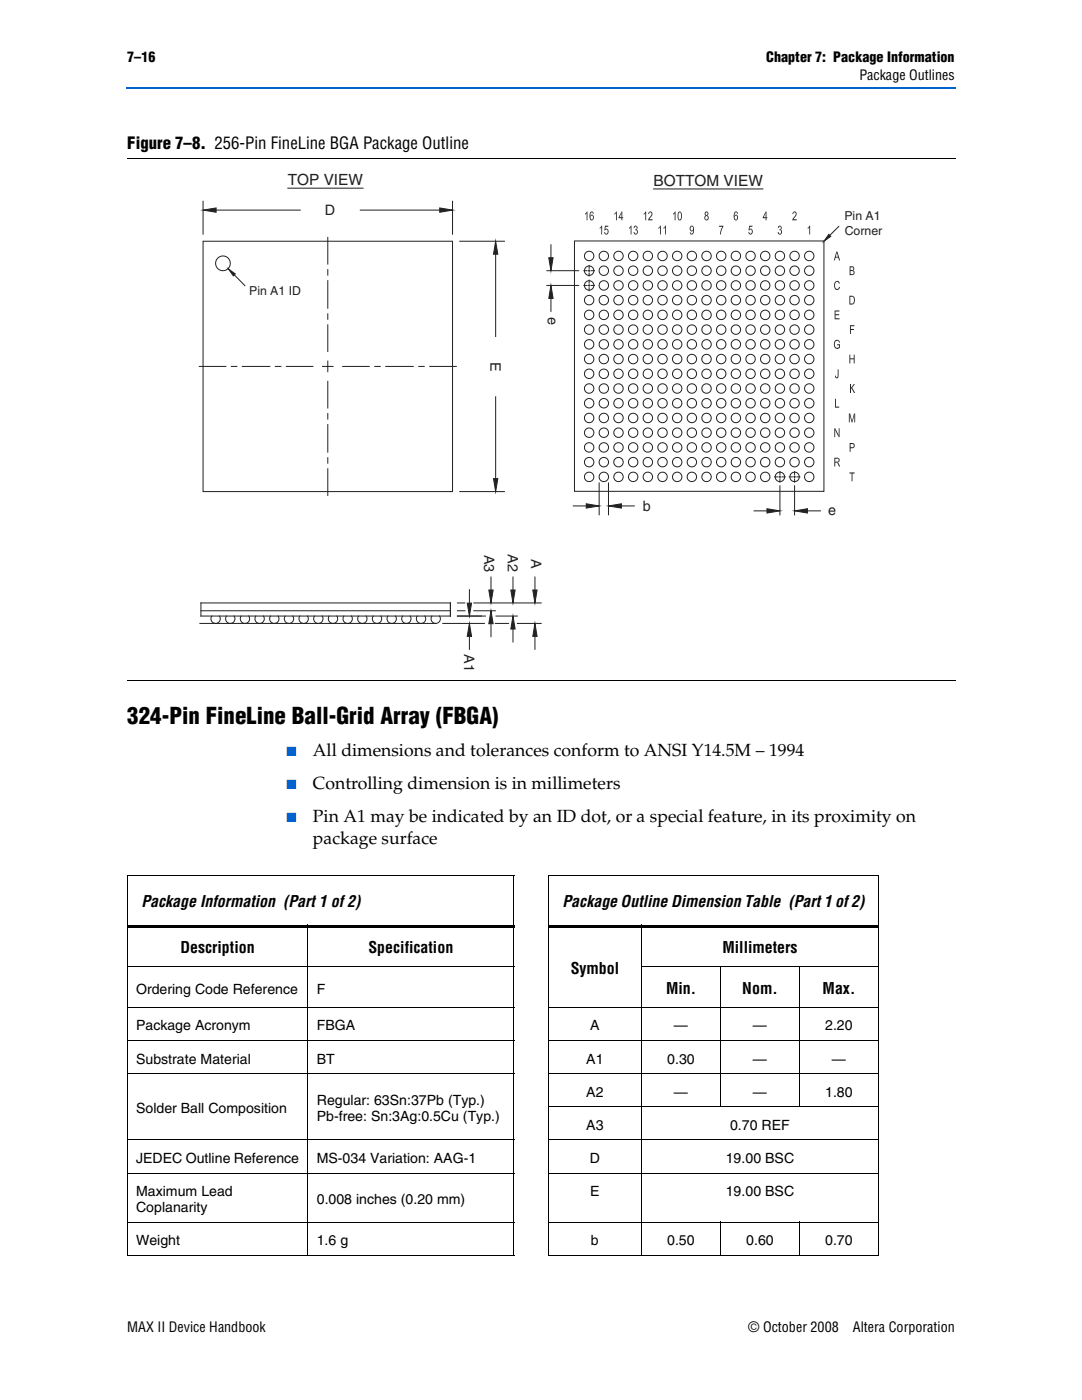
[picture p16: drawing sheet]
<svg xmlns="http://www.w3.org/2000/svg" width="216mm" height="279mm" viewBox="0 0 216 279" stroke-linecap="round" stroke-linejoin="round" font-family="sans-serif">
<defs><g id="words">
<text font-size="4.6" x="25.4" y="144.6">324-Pin FineLine Ball-Grid Array (FBGA)</text>
<g font-size="3.5">
<text x="62.4" y="150.9">All dimensions and tolerances conform to ANSI Y14.5M – 1994</text>
<text x="62.4" y="157.4">Controlling dimension is in millimeters</text>
<text x="62.4" y="164">Pin A1 may be indicated by an ID dot, or a special feature, in its proximity on</text>
<text x="62.4" y="168.4">package surface</text>
</g>
<text font-size="3.3" x="25.4" y="29.7">Figure 7–8. 256-Pin FineLine BGA Package Outline</text>
<g font-size="3.2">
<text x="28.2" y="181">Package Information (Part 1 of 2)</text>
<text x="112.2" y="181">Package Outline Dimension Table (Part 1 of 2)</text>
<text x="36" y="190.3">Description</text>
<text x="73.5" y="190.3">Specification</text>
<text x="144.2" y="190.3">Millimeters</text>
<text x="113.9" y="194.3">Symbol</text>
<text x="132.9" y="198.4">Min.</text>
<text x="148.1" y="198.4">Nom.</text>
<text x="164.1" y="198.4">Max.</text>
</g>
<g font-size="3.1" fill="#231f20">
<text x="57.4" y="36.9">TOP VIEW</text>
<text x="130.4" y="37.1">BOTTOM VIEW</text>
</g>
<g font-size="2.9" fill="#231f20">
<text x="64.8" y="43">D</text>
<text x="109.3" y="63.3" transform="rotate(90 109.3 63.3)">e</text>
<text x="97.9" y="72.2" transform="rotate(90 97.9 72.2)">E</text>
<text x="128.2" y="102">b</text>
<text x="165.3" y="102.7">e</text>
<text x="96.6" y="110.7" transform="rotate(90 96.6 110.7)">A3</text>
<text x="101.3" y="110.6" transform="rotate(90 101.3 110.6)">A2</text>
<text x="106" y="111.6" transform="rotate(90 106 111.6)">A</text>
<text x="92.6" y="130.6" transform="rotate(90 92.6 130.6)">A1</text>
</g>
<g font-size="2.8">
<text x="25.4" y="12.5">7–16</text>
<text x="152.9" y="12.5">Chapter 7: Package Information</text>
<text x="171.5" y="16">Package Outlines</text>
<text x="27.2" y="198.3">Ordering Code Reference</text>
<text x="63.2" y="198.3">F</text>
<text x="27.2" y="205.7">Package Acronym</text>
<text x="63.2" y="205.7">FBGA</text>
<text x="117.8" y="205.7">A</text>
<text x="134.5" y="205.7">—</text>
<text x="150.2" y="205.7">—</text>
<text x="164.7" y="205.7">2.20</text>
<text x="27.2" y="212.3">Substrate Material</text>
<text x="63.2" y="212.3">BT</text>
<text x="117" y="212.3">A1</text>
<text x="133.1" y="212.3">0.30</text>
<text x="150.2" y="212.3">—</text>
<text x="166" y="212.3">—</text>
<text x="63.2" y="220.6">Regular: 63Sn:37Pb (Typ.)</text>
<text x="117" y="218.9">A2</text>
<text x="134.5" y="218.9">—</text>
<text x="150.2" y="218.9">—</text>
<text x="164.7" y="218.9">1.80</text>
<text x="27.2" y="222.2">Solder Ball Composition</text>
<text x="63.2" y="223.8">Pb-free: Sn:3Ag:0.5Cu (Typ.)</text>
<text x="117" y="225.5">A3</text>
<text x="145.7" y="225.5">0.70 REF</text>
<text x="27.2" y="232.1">JEDEC Outline Reference</text>
<text x="63.2" y="232.1">MS-034 Variation: AAG-1</text>
<text x="117.7" y="232.1">D</text>
<text x="144.8" y="232.1">19.00 BSC</text>
<text x="27.2" y="238.7">Maximum Lead</text>
<text x="117.8" y="238.7">E</text>
<text x="144.8" y="238.7">19.00 BSC</text>
<text x="27.2" y="241.9">Coplanarity</text>
<text x="63.2" y="240.3">0.008 inches (0.20 mm)</text>
<text x="27.2" y="248.5">Weight</text>
<text x="63.2" y="248.5">1.6 g</text>
<text x="117.9" y="248.5">b</text>
<text x="133.1" y="248.5">0.50</text>
<text x="148.9" y="248.5">0.60</text>
<text x="164.7" y="248.5">0.70</text>
<text x="25.4" y="265.8">MAX II Device Handbook</text>
<text x="149.3" y="265.8">© October 2008</text>
<text x="170.2" y="265.8">Altera Corporation</text>
</g>
<g font-size="2.6" fill="#0062d0">
<text x="57.1" y="150.9">■</text>
<text x="57.1" y="157.4">■</text>
<text x="57.1" y="164">■</text>
</g>
<g font-size="2.5" fill="#231f20">
<text x="168.5" y="43.9">Pin A1</text>
<text x="168.6" y="46.8">Corner</text>
<text x="49.7" y="59">Pin A1 ID</text>
</g>
</g></defs>
<path d="M25.2 17.5h.2v.3h-.2z" fill="#0062d0"/>
<path d="M25.4 17.6h165.3" fill="none" stroke="#0062d0" stroke-width=".36"/>
<path d="M25.4 31.6h165.3M25.4 135.9h165.3" fill="none" stroke="#000" stroke-width=".2"/>
<g fill="none" stroke="#231f20" stroke-width=".2">
<path d="M91.7 48.1h9M98.9 50.7v16.5M98.9 79.2v16.3M89.9 98.1h.1M91.7 98.1h9M155.6 96.9v5.9M158.5 96.9v5.9"/>
<circle cx="44.5" cy="52.6" r="1.47"/>
<circle cx="117.6" cy="54" r=".94"/>
<circle cx="117.6" cy="59.9" r=".94"/>
<circle cx="117.6" cy="51.1" r=".94"/>
<circle cx="117.6" cy="57" r=".94"/>
<circle cx="120.5" cy="59.9" r=".94"/>
<circle cx="120.5" cy="54" r=".94"/>
<circle cx="120.5" cy="51.1" r=".94"/>
<circle cx="120.5" cy="57" r=".94"/>
<circle cx="123.4" cy="59.9" r=".94"/>
<circle cx="123.4" cy="51.1" r=".94"/>
<circle cx="123.4" cy="54" r=".94"/>
<circle cx="123.4" cy="57" r=".94"/>
<circle cx="126.3" cy="59.9" r=".94"/>
<circle cx="126.3" cy="54" r=".94"/>
<circle cx="126.3" cy="51.1" r=".94"/>
<circle cx="126.3" cy="57" r=".94"/>
<circle cx="129.3" cy="51.1" r=".94"/>
<circle cx="129.3" cy="59.9" r=".94"/>
<circle cx="129.3" cy="54" r=".94"/>
<circle cx="129.3" cy="57" r=".94"/>
<circle cx="132.2" cy="59.9" r=".94"/>
<circle cx="132.2" cy="54" r=".94"/>
<circle cx="132.2" cy="57" r=".94"/>
<circle cx="132.2" cy="51.1" r=".94"/>
<circle cx="135.1" cy="59.9" r=".94"/>
<circle cx="135.1" cy="54" r=".94"/>
<circle cx="135.1" cy="57" r=".94"/>
<circle cx="135.1" cy="51.1" r=".94"/>
<circle cx="138.1" cy="54" r=".94"/>
<circle cx="138.1" cy="59.9" r=".94"/>
<circle cx="138.1" cy="57" r=".94"/>
<circle cx="138.1" cy="51.1" r=".94"/>
<circle cx="141" cy="59.9" r=".94"/>
<circle cx="141" cy="54" r=".94"/>
<circle cx="141" cy="57" r=".94"/>
<circle cx="141" cy="51.1" r=".94"/>
<circle cx="143.9" cy="54" r=".94"/>
<circle cx="143.9" cy="59.9" r=".94"/>
<circle cx="143.9" cy="51.1" r=".94"/>
<circle cx="143.9" cy="57" r=".94"/>
<circle cx="146.8" cy="54" r=".94"/>
<circle cx="146.8" cy="59.9" r=".94"/>
<circle cx="146.8" cy="57" r=".94"/>
<circle cx="146.8" cy="51.1" r=".94"/>
<circle cx="149.8" cy="54" r=".94"/>
<circle cx="149.8" cy="59.9" r=".94"/>
<circle cx="149.8" cy="57" r=".94"/>
<circle cx="149.8" cy="51.1" r=".94"/>
<circle cx="152.7" cy="54" r=".94"/>
<circle cx="152.7" cy="59.9" r=".94"/>
<circle cx="152.7" cy="51.1" r=".94"/>
<circle cx="152.7" cy="57" r=".94"/>
<circle cx="155.6" cy="59.9" r=".94"/>
<circle cx="155.6" cy="51.1" r=".94"/>
<circle cx="155.6" cy="54" r=".94"/>
<circle cx="155.6" cy="57" r=".94"/>
<circle cx="158.5" cy="54" r=".94"/>
<circle cx="158.5" cy="59.9" r=".94"/>
<circle cx="158.5" cy="57" r=".94"/>
<circle cx="158.5" cy="51.1" r=".94"/>
<circle cx="161.5" cy="59.9" r=".94"/>
<circle cx="161.5" cy="54" r=".94"/>
<circle cx="161.5" cy="57" r=".94"/>
<circle cx="117.6" cy="77.5" r=".94"/>
<circle cx="117.6" cy="62.8" r=".94"/>
<circle cx="117.6" cy="68.7" r=".94"/>
<circle cx="117.6" cy="74.6" r=".94"/>
<circle cx="117.6" cy="71.7" r=".94"/>
<circle cx="117.6" cy="65.8" r=".94"/>
<circle cx="120.5" cy="68.7" r=".94"/>
<circle cx="120.5" cy="77.5" r=".94"/>
<circle cx="120.5" cy="62.8" r=".94"/>
<circle cx="120.5" cy="71.7" r=".94"/>
<circle cx="120.5" cy="74.6" r=".94"/>
<circle cx="120.5" cy="65.8" r=".94"/>
<circle cx="123.4" cy="68.7" r=".94"/>
<circle cx="123.4" cy="71.7" r=".94"/>
<circle cx="123.4" cy="62.8" r=".94"/>
<circle cx="123.4" cy="74.6" r=".94"/>
<circle cx="123.4" cy="65.8" r=".94"/>
<circle cx="123.4" cy="77.5" r=".94"/>
<circle cx="126.3" cy="71.7" r=".94"/>
<circle cx="126.3" cy="74.6" r=".94"/>
<circle cx="126.3" cy="62.8" r=".94"/>
<circle cx="126.3" cy="65.8" r=".94"/>
<circle cx="126.3" cy="68.7" r=".94"/>
<circle cx="126.3" cy="77.5" r=".94"/>
<circle cx="129.3" cy="68.7" r=".94"/>
<circle cx="129.3" cy="62.8" r=".94"/>
<circle cx="129.3" cy="77.5" r=".94"/>
<circle cx="129.3" cy="71.7" r=".94"/>
<circle cx="129.3" cy="74.6" r=".94"/>
<circle cx="129.3" cy="65.8" r=".94"/>
<circle cx="132.2" cy="68.7" r=".94"/>
<circle cx="132.2" cy="62.8" r=".94"/>
<circle cx="132.2" cy="77.5" r=".94"/>
<circle cx="132.2" cy="71.7" r=".94"/>
<circle cx="132.2" cy="74.6" r=".94"/>
<circle cx="132.2" cy="65.8" r=".94"/>
<circle cx="135.1" cy="71.7" r=".94"/>
<circle cx="135.1" cy="68.7" r=".94"/>
<circle cx="135.1" cy="77.5" r=".94"/>
<circle cx="135.1" cy="62.8" r=".94"/>
<circle cx="135.1" cy="65.8" r=".94"/>
<circle cx="135.1" cy="74.6" r=".94"/>
<circle cx="138.1" cy="68.7" r=".94"/>
<circle cx="138.1" cy="71.7" r=".94"/>
<circle cx="138.1" cy="77.5" r=".94"/>
<circle cx="138.1" cy="74.6" r=".94"/>
<circle cx="138.1" cy="62.8" r=".94"/>
<circle cx="138.1" cy="65.8" r=".94"/>
<circle cx="141" cy="68.7" r=".94"/>
<circle cx="141" cy="77.5" r=".94"/>
<circle cx="141" cy="62.8" r=".94"/>
<circle cx="141" cy="65.8" r=".94"/>
<circle cx="141" cy="74.6" r=".94"/>
<circle cx="141" cy="71.7" r=".94"/>
<circle cx="143.9" cy="62.8" r=".94"/>
<circle cx="143.9" cy="71.7" r=".94"/>
<circle cx="143.9" cy="74.6" r=".94"/>
<circle cx="143.9" cy="68.7" r=".94"/>
<circle cx="143.9" cy="77.5" r=".94"/>
<circle cx="143.9" cy="65.8" r=".94"/>
<circle cx="146.8" cy="62.8" r=".94"/>
<circle cx="146.8" cy="68.7" r=".94"/>
<circle cx="146.8" cy="77.5" r=".94"/>
<circle cx="146.8" cy="71.7" r=".94"/>
<circle cx="146.8" cy="65.8" r=".94"/>
<circle cx="146.8" cy="74.6" r=".94"/>
<circle cx="149.8" cy="62.8" r=".94"/>
<circle cx="149.8" cy="68.7" r=".94"/>
<circle cx="149.8" cy="71.7" r=".94"/>
<circle cx="149.8" cy="77.5" r=".94"/>
<circle cx="149.8" cy="74.6" r=".94"/>
<circle cx="149.8" cy="65.8" r=".94"/>
<circle cx="152.7" cy="68.7" r=".94"/>
<circle cx="152.7" cy="62.8" r=".94"/>
<circle cx="152.7" cy="71.7" r=".94"/>
<circle cx="152.7" cy="74.6" r=".94"/>
<circle cx="152.7" cy="65.8" r=".94"/>
<circle cx="152.7" cy="77.5" r=".94"/>
<circle cx="155.6" cy="68.7" r=".94"/>
<circle cx="155.6" cy="77.5" r=".94"/>
<circle cx="155.6" cy="71.7" r=".94"/>
<circle cx="155.6" cy="62.8" r=".94"/>
<circle cx="155.6" cy="65.8" r=".94"/>
<circle cx="155.6" cy="74.6" r=".94"/>
<circle cx="158.5" cy="68.7" r=".94"/>
<circle cx="158.5" cy="62.8" r=".94"/>
<circle cx="158.5" cy="77.5" r=".94"/>
<circle cx="158.5" cy="65.8" r=".94"/>
<circle cx="158.5" cy="71.7" r=".94"/>
<circle cx="158.5" cy="74.6" r=".94"/>
<circle cx="161.5" cy="68.7" r=".94"/>
<circle cx="161.5" cy="62.8" r=".94"/>
<circle cx="161.5" cy="71.7" r=".94"/>
<circle cx="161.5" cy="77.5" r=".94"/>
<circle cx="161.5" cy="65.8" r=".94"/>
<circle cx="161.5" cy="74.6" r=".94"/>
<circle cx="117.6" cy="95.2" r=".94"/>
<circle cx="117.6" cy="86.4" r=".94"/>
<circle cx="117.6" cy="80.5" r=".94"/>
<circle cx="117.6" cy="89.3" r=".94"/>
<circle cx="117.6" cy="83.4" r=".94"/>
<circle cx="117.6" cy="92.2" r=".94"/>
<circle cx="120.5" cy="86.4" r=".94"/>
<circle cx="120.5" cy="95.2" r=".94"/>
<circle cx="120.5" cy="80.5" r=".94"/>
<circle cx="120.5" cy="89.3" r=".94"/>
<circle cx="120.5" cy="83.4" r=".94"/>
<circle cx="120.5" cy="92.2" r=".94"/>
<circle cx="123.4" cy="86.4" r=".94"/>
<circle cx="123.4" cy="89.3" r=".94"/>
<circle cx="123.4" cy="95.2" r=".94"/>
<circle cx="123.4" cy="80.5" r=".94"/>
<circle cx="123.4" cy="83.4" r=".94"/>
<circle cx="123.4" cy="92.2" r=".94"/>
<circle cx="126.3" cy="86.4" r=".94"/>
<circle cx="126.3" cy="95.2" r=".94"/>
<circle cx="126.3" cy="80.5" r=".94"/>
<circle cx="126.3" cy="89.3" r=".94"/>
<circle cx="126.3" cy="83.4" r=".94"/>
<circle cx="126.3" cy="92.2" r=".94"/>
<circle cx="129.3" cy="86.4" r=".94"/>
<circle cx="129.3" cy="95.2" r=".94"/>
<circle cx="129.3" cy="80.5" r=".94"/>
<circle cx="129.3" cy="83.4" r=".94"/>
<circle cx="129.3" cy="92.2" r=".94"/>
<circle cx="129.3" cy="89.3" r=".94"/>
<circle cx="132.2" cy="80.5" r=".94"/>
<circle cx="132.2" cy="86.4" r=".94"/>
<circle cx="132.2" cy="95.2" r=".94"/>
<circle cx="132.2" cy="83.4" r=".94"/>
<circle cx="132.2" cy="89.3" r=".94"/>
<circle cx="132.2" cy="92.2" r=".94"/>
<circle cx="135.1" cy="89.3" r=".94"/>
<circle cx="135.1" cy="83.4" r=".94"/>
<circle cx="135.1" cy="95.2" r=".94"/>
<circle cx="135.1" cy="86.4" r=".94"/>
<circle cx="135.1" cy="80.5" r=".94"/>
<circle cx="135.1" cy="92.2" r=".94"/>
<circle cx="138.1" cy="95.2" r=".94"/>
<circle cx="138.1" cy="83.4" r=".94"/>
<circle cx="138.1" cy="89.3" r=".94"/>
<circle cx="138.1" cy="86.4" r=".94"/>
<circle cx="138.1" cy="80.5" r=".94"/>
<circle cx="138.1" cy="92.2" r=".94"/>
<circle cx="141" cy="95.2" r=".94"/>
<circle cx="141" cy="89.3" r=".94"/>
<circle cx="141" cy="80.5" r=".94"/>
<circle cx="141" cy="86.4" r=".94"/>
<circle cx="141" cy="83.4" r=".94"/>
<circle cx="141" cy="92.2" r=".94"/>
<circle cx="143.9" cy="86.4" r=".94"/>
<circle cx="143.9" cy="95.2" r=".94"/>
<circle cx="143.9" cy="83.4" r=".94"/>
<circle cx="143.9" cy="89.3" r=".94"/>
<circle cx="143.9" cy="92.2" r=".94"/>
<circle cx="143.9" cy="80.5" r=".94"/>
<circle cx="146.8" cy="86.4" r=".94"/>
<circle cx="146.8" cy="95.2" r=".94"/>
<circle cx="146.8" cy="89.3" r=".94"/>
<circle cx="146.8" cy="80.5" r=".94"/>
<circle cx="146.8" cy="83.4" r=".94"/>
<circle cx="146.8" cy="92.2" r=".94"/>
<circle cx="149.8" cy="86.4" r=".94"/>
<circle cx="149.8" cy="95.2" r=".94"/>
<circle cx="149.8" cy="80.5" r=".94"/>
<circle cx="149.8" cy="89.3" r=".94"/>
<circle cx="149.8" cy="83.4" r=".94"/>
<circle cx="149.8" cy="92.2" r=".94"/>
<circle cx="152.7" cy="95.2" r=".94"/>
<circle cx="152.7" cy="86.4" r=".94"/>
<circle cx="152.7" cy="89.3" r=".94"/>
<circle cx="152.7" cy="80.5" r=".94"/>
<circle cx="152.7" cy="83.4" r=".94"/>
<circle cx="152.7" cy="92.2" r=".94"/>
<circle cx="155.6" cy="86.4" r=".94"/>
<circle cx="155.6" cy="89.3" r=".94"/>
<circle cx="155.6" cy="95.2" r=".94"/>
<circle cx="155.6" cy="80.5" r=".94"/>
<circle cx="155.6" cy="83.4" r=".94"/>
<circle cx="155.6" cy="92.2" r=".94"/>
<circle cx="158.5" cy="86.4" r=".94"/>
<circle cx="158.5" cy="95.2" r=".94"/>
<circle cx="158.5" cy="80.5" r=".94"/>
<circle cx="158.5" cy="89.3" r=".94"/>
<circle cx="158.5" cy="83.4" r=".94"/>
<circle cx="158.5" cy="92.2" r=".94"/>
<circle cx="161.5" cy="86.4" r=".94"/>
<circle cx="161.5" cy="80.5" r=".94"/>
<circle cx="161.5" cy="95.2" r=".94"/>
<circle cx="161.5" cy="89.3" r=".94"/>
<circle cx="161.5" cy="83.4" r=".94"/>
<circle cx="161.5" cy="92.2" r=".94"/>
</g>
<path d="M98.9 48.1l.4 2.6h-.8z" fill="#231f20"/>
<path d="M98.9 48.1l.4 2.6h-.8z" fill="none" stroke="#231f20" stroke-width=".2"/>
<path d="M98.5 95.5h.8l-.4 2.6z" fill="#231f20"/>
<path d="M43.1 41.9h16.8M71.9 41.9h15.8M98.5 95.5h.8l-.4 2.6z" fill="none" stroke="#231f20" stroke-width=".2"/>
<path d="M87.7 41.5l2.6 .4-2.6 .5z" fill="#231f20"/>
<path d="M87.7 41.5l2.6 .4-2.6 .5z" fill="none" stroke="#231f20" stroke-width=".2"/>
<path d="M40.5 41.9l2.6-.4v.9z" fill="#231f20"/>
<path d="M40.5 41.9l2.6-.4v.9z" fill="none" stroke="#231f20" stroke-width=".2"/>
<path d="M45.6 53.7l1.4 1-.4 .4z" fill="#231f20"/>
<path d="M45.5 53.6l3.4 3.4M45.6 53.7l1.4 1-.4 .4zM119.6 96.4v6.3M121.4 96.4v6.3M114.4 101h2.6" fill="none" stroke="#231f20" stroke-width=".2"/>
<path d="M121.4 101l2.6-.5v.9z" fill="#231f20"/>
<path d="M121.4 101l2.6-.5v.9z" fill="none" stroke="#231f20" stroke-width=".2"/>
<path d="M117 100.5l2.6 .5-2.6 .4z" fill="#231f20"/>
<path d="M117 100.5l2.6 .5-2.6 .4zM124 101h2.6" fill="none" stroke="#231f20" stroke-width=".2"/>
<path d="M153 101.5l2.6 .5-2.6 .4z" fill="#231f20"/>
<path d="M150.5 102h2.5M153 101.5l2.6 .5-2.6 .4z" fill="none" stroke="#231f20" stroke-width=".2"/>
<path d="M158.5 102l2.6-.5v.9z" fill="#231f20"/>
<path d="M109.1 57h6.4M109.1 54h6.4M158.5 102l2.6-.5v.9zM161.1 102h2.6" fill="none" stroke="#231f20" stroke-width=".2"/>
<path d="M109.5 51.4h.9l-.5 2.6z" fill="#231f20"/>
<path d="M109.5 51.4h.9l-.5 2.6zM109.9 48.9v2.5" fill="none" stroke="#231f20" stroke-width=".2"/>
<path d="M109.9 57l.5 2.5h-.9z" fill="#231f20"/>
<path d="M109.9 59.5v2.6M109.9 57l.5 2.5h-.9z" fill="none" stroke="#231f20" stroke-width=".2"/>
<g fill="#231f20">
<path d="M161.2 45.5l.3-.1-.3 .3z" fill-rule="evenodd"/>
<path d="M161.5 45h.1v1.8h-.1v-1.4h-.2z" fill-rule="evenodd"/>
<path d="M158.2 42.4h.3l-.2 .3h-.2z" fill-rule="evenodd"/>
<path d="M158.2 42.3a.51 .51 0 0 1 .8 .2 .51 .51 0 0 1-.3 .7l-.4 .6h.7v.2h-.9l.3-.7a.53 .53 0 0 0 .4-.4 .53 .53 0 0 0-.3-.5z" fill-rule="evenodd"/>
<path d="M155.2 46.3h.1l.3 .3 .3 .1a.42 .42 0 0 1-.5 .1 .42 .42 0 0 1-.2-.5z" fill-rule="evenodd"/>
<path d="M155.6 45.9h.3l.1 .4-.1 .4-.3-.1a.37 .37 0 0 0 .3-.3 .37 .37 0 0 0-.3-.4z" fill-rule="evenodd"/>
<path d="M155.5 45.8l.4 .1-.4 .1z" fill-rule="evenodd"/>
<path d="M155.6 45.2l.3 .1-.1 .5h-.2l.2-.3z" fill-rule="evenodd"/>
<path d="M155.3 45.1l.3-.1 .3 .2h-.4l-.1 .3h-.2z" fill-rule="evenodd"/>
<path d="M152.8 42.2h.1l-.5 1.2h.7v.1h-.2v.5h-.1v-.5h-.6z" fill-rule="evenodd"/>
<path d="M152.9 42.2v1.2h-.5h.4v-.8z" fill-rule="evenodd"/>
<path d="M149.3 46.3h.2l.3 .3-.3 .1z" fill-rule="evenodd"/>
<path d="M149.8 45.8h.3a.55 .55 0 0 1 .1 .7 .55 .55 0 0 1-.7 .2l.3-.1a.45 .45 0 0 0 .2-.4 .45 .45 0 0 0-.2-.4z" fill-rule="evenodd"/>
<path d="M149.5 45.7l.3-.1 .2 .1z" fill-rule="evenodd"/>
<path d="M149.5 45.1h.6v.2h-.5l-.1 .4 .6 .1-.7 .2z" fill-rule="evenodd"/>
<path d="M146.8 43h.4l.1 .4-.2 .5-.2-.1a.45 .45 0 0 0 .2-.4 .45 .45 0 0 0-.3-.4z" fill-rule="evenodd"/>
<path d="M146.6 42.9l.3-.1 .3 .2-.6 .1z" fill-rule="evenodd"/>
<path d="M146.9 42.4l.2-.1 .1 .3-.1 .1z" fill-rule="evenodd"/>
<path d="M146.6 42.3h.5a.52 .52 0 0 0-.5 .3 .52 .52 0 0 0 .1 .5 .45 .45 0 0 0 .2 .7l.2 .1a.46 .46 0 0 1-.6 0 .46 .46 0 0 1-.1-.6v-.6z" fill-rule="evenodd"/>
<path d="M143.5 45.1h.8l-.5 1.7h-.1v-.4l.4-1.1h-.6z" fill-rule="evenodd"/>
<path d="M141 43.1h.3a.49 .49 0 0 1 .1 .7 .49 .49 0 0 1-.7 0h.3a.37 .37 0 0 0 .2-.3 .37 .37 0 0 0-.2-.4z" fill-rule="evenodd"/>
<path d="M141 42.4l.3-.1v.2l-.1 .5-.2-.1 .2-.2z" fill-rule="evenodd"/>
<path d="M140.7 42.3l.2-.1 .4 .1-.5 .1v.2v.3l.5 .2h-.3a.37 .37 0 0 0-.3 .4 .37 .37 0 0 0 .3 .3h-.3l-.2-.3 .3-.5-.2-.3z" fill-rule="evenodd"/>
<path d="M137.6 46.4h.2l.2 .2-.2 .1z" fill-rule="evenodd"/>
<path d="M137.7 46h.6l-.2 .2z" fill-rule="evenodd"/>
<path d="M137.7 45.2h.4a.43 .43 0 0 0-.3 .4 .43 .43 0 0 0 .2 .4h-.3v-.1z" fill-rule="evenodd"/>
<path d="M137.7 45.2a.46 .46 0 0 1 .6-.1 .46 .46 0 0 1 .2 .6 .72 .72 0 0 1-.6 1.1l-.1-.1 .2-.1a.54 .54 0 0 0 .2-.7v-.6z" fill-rule="evenodd"/>
<path d="M134.3 42.6h.3l-.3 .3z" fill-rule="evenodd"/>
<path d="M134.7 42.2h.1v1.8h-.2v-1.4l-.2-.1z" fill-rule="evenodd"/>
<path d="M135.6 42.4h.3l.2 .6a.57 .57 0 0 1-.1 .7 .57 .57 0 0 1-.6 .2 .71 .71 0 0 0 .5-1z" fill-rule="evenodd"/>
<path d="M135.4 42.3l.2-.1 .3 .2a.64 .64 0 0 0-.5 .9l.2 .5-.2 .1-.2-.4v-.8z" fill-rule="evenodd"/>
<path d="M131.4 45.5l.3-.1-.3 .3z" fill-rule="evenodd"/>
<path d="M131.8 45h.1v1.8h-.2v-1.4h-.2z" fill-rule="evenodd"/>
<path d="M132.4 45.5l.3-.1-.3 .3z" fill-rule="evenodd"/>
<path d="M132.8 45h.1v1.8h-.2v-1.4h-.2z" fill-rule="evenodd"/>
<path d="M128.4 42.6h.4l-.4 .3z" fill-rule="evenodd"/>
<path d="M128.8 42.2h.1v1.8h-.1v-1.4l-.2-.1z" fill-rule="evenodd"/>
<path d="M129.5 42.4h.3l-.3 .3h-.1z" fill-rule="evenodd"/>
<path d="M129.5 42.3a.51 .51 0 0 1 .7 .2 .51 .51 0 0 1-.2 .7l-.4 .6h.6v.2h-.9l.4-.7a.53 .53 0 0 0 .3-.4 .53 .53 0 0 0-.2-.5z" fill-rule="evenodd"/>
<path d="M125.5 45.5l.3-.1-.3 .3z" fill-rule="evenodd"/>
<path d="M125.9 45h.1v1.8h-.2v-1.4h-.2z" fill-rule="evenodd"/>
<path d="M126.4 46.3h.2l.2 .3 .4 .1a.42 .42 0 0 1-.5 .1 .42 .42 0 0 1-.3-.5z" fill-rule="evenodd"/>
<path d="M126.9 45.9h.3l.1 .4-.1 .4-.4-.1a.37 .37 0 0 0 .3-.3 .37 .37 0 0 0-.2-.4z" fill-rule="evenodd"/>
<path d="M126.8 45.8l.4 .1-.5 .1z" fill-rule="evenodd"/>
<path d="M126.8 45.2l.4 .1-.1 .5h-.3l.2-.2z" fill-rule="evenodd"/>
<path d="M126.6 45.1l.2-.1 .3 .2h-.4l-.1 .3h-.2z" fill-rule="evenodd"/>
<path d="M122.6 42.6h.3l-.3 .3z" fill-rule="evenodd"/>
<path d="M123 42.2h.1v1.8h-.2v-1.4l-.2-.1z" fill-rule="evenodd"/>
<path d="M124 42.2h.2l-.6 1.2h.7v.1h-.1v.5h-.2v-.5h-.6z" fill-rule="evenodd"/>
<path d="M124.2 42.2v1.2h-.6h.4v-.8z" fill-rule="evenodd"/>
<path d="M119.7 45.5l.3-.1-.3 .3z" fill-rule="evenodd"/>
<path d="M120 45h.1v1.8h-.1v-1.4h-.2z" fill-rule="evenodd"/>
<path d="M120.6 46.3h.1l.3 .3-.3 .1z" fill-rule="evenodd"/>
<path d="M121 45.8h.3a.55 .55 0 0 1 .1 .7 .55 .55 0 0 1-.7 .2l.3-.1a.45 .45 0 0 0 .3-.4 .45 .45 0 0 0-.3-.4z" fill-rule="evenodd"/>
<path d="M120.8 45.7l.2-.1 .3 .1z" fill-rule="evenodd"/>
<path d="M120.7 45.1h.7v.2h-.6v.4l.5 .1-.7 .2z" fill-rule="evenodd"/>
<path d="M116.7 42.6h.4l-.4 .3z" fill-rule="evenodd"/>
<path d="M117.1 42.2h.1v1.8h-.1v-1.4l-.2-.1z" fill-rule="evenodd"/>
<path d="M118.1 43h.3l.1 .4-.1 .5-.3-.1a.44 .44 0 0 0 .2-.4 .44 .44 0 0 0-.2-.4z" fill-rule="evenodd"/>
<path d="M117.9 42.9l.2-.1 .3 .2-.6 .1z" fill-rule="evenodd"/>
<path d="M118.1 42.4l.3-.1 .1 .3-.2 .1z" fill-rule="evenodd"/>
<path d="M117.9 42.3h.5a.52 .52 0 0 0-.5 .3 .52 .52 0 0 0 0 .5v.7l.5 .1a.46 .46 0 0 1-.6 0 .46 .46 0 0 1-.2-.6l.1-.6z" fill-rule="evenodd"/>
<path d="M166.9 50.2h.2l-.3 1 .5 .2h-.6l-.1 .6h-.2z" fill-rule="evenodd"/>
<path d="M167.1 50.2l.5 1.8h-.2l-.1-.6-.5-.2h.4l-.2-.8z" fill-rule="evenodd"/>
<path d="M170 54.1l.4-.1 .1 .4-.1 .4-.7-.1h.3a.3 .3 0 0 0 .3-.3 .3 .3 0 0 0-.3-.3z" fill-rule="evenodd"/>
<path d="M170 53.4l.4-.1 .1 .3-.2 .3h-.6h.3a.27 .27 0 0 0 .3-.3 .27 .27 0 0 0-.3-.2z" fill-rule="evenodd"/>
<path d="M169.5 53.1l.7 .1 .2 .1-.7 .1v.5l.7 .1-.7 .1v.6l.7 .1-.1 .1h-.8z" fill-rule="evenodd"/>
<path d="M167.4 57.2l.2 .1-.2 .4h-.4l.3-.1z" fill-rule="evenodd"/>
<path d="M166.7 56.2l.4 .1a.77 .77 0 0 0-.5 .8 .77 .77 0 0 0 .8 .6 .64 .64 0 0 1-.8 0 .64 .64 0 0 1-.2-.8z" fill-rule="evenodd"/>
<path d="M166.7 56.2a.52 .52 0 0 1 .6-.1 .52 .52 0 0 1 .3 .5h-.2l-.2-.3z" fill-rule="evenodd"/>
<path d="M169.9 59.2h.5l.1 .1v1l-.1 .3h-.7a.73 .73 0 0 0 .7-.5 .73 .73 0 0 0-.2-.8z" fill-rule="evenodd"/>
<path d="M169.5 59l.9 .2h-.7v1.4h.7l-.2 .2h-.7z" fill-rule="evenodd"/>
<path d="M166.5 62h1v.2h-.8v.5h.7v.2h-.7v.6h.8v.2h-1z" fill-rule="evenodd"/>
<path d="M169.6 64.9h.9v.2h-.7v.6h.6v.2h-.6v.8h-.2z" fill-rule="evenodd"/>
<path d="M167 68.7h.6v.7l-.1 .1-.4-.1 .3-.2v-.3h-.4z" fill-rule="evenodd"/>
<path d="M167 68h.4l.2 .3-.2 .1-.2-.3z" fill-rule="evenodd"/>
<path d="M166.6 68l.4-.2 .4 .2h-.4a.76 .76 0 0 0-.4 .7 .76 .76 0 0 0 .5 .7l.4 .1-.2 .1a.88 .88 0 0 1-.9-.5 .88 .88 0 0 1 .1-1z" fill-rule="evenodd"/>
<path d="M170.4 70.8h.1v1.7h-.1v-.8l-.7-.2h.7z" fill-rule="evenodd"/>
<path d="M169.5 70.8h.2v.7l.7 .2h-.7v.8h-.2z" fill-rule="evenodd"/>
<path d="M166.6 75l.2-.1 .2 .4-.3 .1z" fill-rule="evenodd"/>
<path d="M167.2 73.7h.1v1.2a.39 .39 0 0 1-.1 .5 .39 .39 0 0 1-.5 0l.4-.2z" fill-rule="evenodd"/>
<path d="M170 77.4l.6 1h-.2l-.5-.9z" fill-rule="evenodd"/>
<path d="M170.4 76.7h.2l-.9 1.1v-.3z" fill-rule="evenodd"/>
<path d="M169.5 76.7h.2v1.7h-.2z" fill-rule="evenodd"/>
<path d="M166.6 79.6h.2v1.5h.7v.3h-.9z" fill-rule="evenodd"/>
<path d="M170.4 82.5h.2l-.5 1.8h-.2z" fill-rule="evenodd"/>
<path d="M170.6 82.5v1.8h-.1v-1.5z" fill-rule="evenodd"/>
<path d="M169.4 82.5h.2l-.1 1.8h-.1z" fill-rule="evenodd"/>
<path d="M169.6 82.5l.4 1.5-.1 .3-.4-1.5z" fill-rule="evenodd"/>
<path d="M167.4 85.5h.1v1.7h-.2z" fill-rule="evenodd"/>
<path d="M166.5 85.5h.2l-.1 1.7h-.1z" fill-rule="evenodd"/>
<path d="M166.7 85.5l.7 1.4-.1 .3-.7-1.4z" fill-rule="evenodd"/>
<path d="M170.1 88.6l.3-.1 .1 .4v.4l-.8-.1h.4a.31 .31 0 0 0 .3-.3 .31 .31 0 0 0-.3-.3z" fill-rule="evenodd"/>
<path d="M169.5 88.4l.9 .1-.7 .1v.6l.8 .1-.3 .1-.5 .1v.7h-.2z" fill-rule="evenodd"/>
<path d="M166.9 92.3l.4 .1 .3 .7h-.2l-.3-.6z" fill-rule="evenodd"/>
<path d="M167.1 91.5h.4v.3v.4l-.8-.1h.3a.29 .29 0 0 0 .4-.2 .29 .29 0 0 0-.3-.4z" fill-rule="evenodd"/>
<path d="M166.5 91.3l1 .2h-.8v.6l.8 .1-.8 .1v.8h-.2z" fill-rule="evenodd"/>
<path d="M169.5 94.3h1v.2h-.4v1.6h-.2v-1.6h-.4z" fill-rule="evenodd"/>
</g>
<g fill="none" stroke="#231f20" stroke-width=".2">
<path d="M39.9 124.4h47M40.1 120.3h49.8v2.6h-49.8zM40.1 121.9h49.8M42.3 122.9a.93 .93 0 0 0 .7 1.5 .93 .93 0 0 0 .8-1.5M45.2 122.9a.93 .93 0 0 0 .7 1.5 .93 .93 0 0 0 .8-1.5M48.1 122.9a.93 .93 0 0 0 .8 1.5 .93 .93 0 0 0 .7-1.5M51 122.9a.93 .93 0 0 0 .8 1.5 .93 .93 0 0 0 .8-1.5M54 122.9a.93 .93 0 0 0 .7 1.5 .93 .93 0 0 0 .8-1.5M56.9 122.9a.93 .93 0 0 0 .8 1.5 .93 .93 0 0 0 .7-1.5M59.8 122.9a.93 .93 0 0 0 .8 1.5 .93 .93 0 0 0 .7-1.5M62.8 122.9a.93 .93 0 0 0 .7 1.5 .93 .93 0 0 0 .8-1.5M65.7 122.9a.93 .93 0 0 0 .7 1.5 .93 .93 0 0 0 .8-1.5"/>
<path d="M68.6 122.9a.93 .93 0 0 0 .8 1.5 .93 .93 0 0 0 .7-1.5M71.5 122.9a.93 .93 0 0 0 .8 1.5 .93 .93 0 0 0 .8-1.5M74.5 122.9a.93 .93 0 0 0 .7 1.5 .93 .93 0 0 0 .8-1.5M77.4 122.9a.93 .93 0 0 0 .8 1.5 .93 .93 0 0 0 .7-1.5M80.3 122.9a.93 .93 0 0 0 .8 1.5 .93 .93 0 0 0 .7-1.5M83.3 122.9a.93 .93 0 0 0 .7 1.5 .93 .93 0 0 0 .8-1.5M86.2 122.9a.93 .93 0 0 0 .7 1.5 .93 .93 0 0 0 .8-1.5M88.3 124.4h8.4M91.3 120.3h1.4M91.3 121.9h1.5M91.3 122.9h5.6M93.7 127v2.6"/>
<path d="M98 124.5v2.6M102.4 125.5v2.6"/>
</g>
<path d="M97.5 117.7h.9l-.4 2.6z" fill="#231f20"/>
<path d="M93.7 117.7v2.6M97.5 117.7h.9l-.4 2.6zM94.5 121.9h4.3M98.8 124.4h2.7" fill="none" stroke="#231f20" stroke-width=".2"/>
<path d="M98 121.9l.4 2.6h-.9z" fill="#231f20"/>
<path d="M98 121.9l.4 2.6h-.9z" fill="none" stroke="#231f20" stroke-width=".2"/>
<path d="M93.7 124.4l.4 2.6h-.9z" fill="#231f20"/>
<path d="M93.7 124.4l.4 2.6h-.9z" fill="none" stroke="#231f20" stroke-width=".2"/>
<path d="M93.2 120.4h.9l-.4 2.5z" fill="#231f20"/>
<path d="M93.2 120.4h.9l-.4 2.5zM103.2 124.4h4.8" fill="none" stroke="#231f20" stroke-width=".2"/>
<path d="M102.4 122.9l.4 2.6h-.9z" fill="#231f20"/>
<path d="M98 115.2v2.5M94.6 120.3h13.4M102.4 122.9l.4 2.6h-.9z" fill="none" stroke="#231f20" stroke-width=".2"/>
<path d="M101.9 117.7h.9l-.4 2.6z" fill="#231f20"/>
<path d="M101.9 117.7h.9l-.4 2.6zM102.4 115.2v2.5" fill="none" stroke="#231f20" stroke-width=".2"/>
<path d="M165.4 46.8l.4 .4-1.4 .9z" fill="#231f20"/>
<g fill="none" stroke="#231f20" stroke-width=".2">
<path d="M40.5 48.1h49.8v50h-49.8zM65.4 47.4v5.3M65.4 53.8v1.1M65.4 56v5.5M114.6 48.1h49.8v50h-49.8zM165.4 46.8l.4 .4-1.4 .9zM167.4 45.2l-2.7 2.6M39.8 73.1h5.3M46.2 73.1h1.1M48.4 73.1h5.4M54.9 73.1h1.1M57.1 73.1h5.3"/>
<path d="M64.4 73.1h2.1M65.4 62.6v1.1M65.4 64.8v5.3M65.4 72.1v2.1M65.4 76.1v5.3M68.4 73.1h5.3M74.8 73.1h1.1M77 73.1h5.5M83.6 73.1h1.1M85.8 73.1h5.3M65.4 82.5v1.1M65.4 84.7v5.5"/>
<path d="M65.4 91.3v1.1M65.4 93.5v5.4"/>
<circle cx="161.5" cy="51.1" r=".94"/>
</g>
<path d="M106.7 124.4l.5 2.6h-.9z" fill="#231f20"/>
<path d="M106.7 115.2v2.5M106.7 124.4l.5 2.6h-.9zM106.7 127v2.6" fill="none" stroke="#231f20" stroke-width=".2"/>
<path d="M106.3 117.7h.9l-.5 2.6z" fill="#231f20"/>
<g fill="none" stroke="#231f20" stroke-width=".2">
<path d="M57.4 37.6h15M130.4 37.7h21.8M40.5 40.2v6.5M90.3 40.2v6.5M116.5 57h.6M116.5 54h.6M117.4 57h.3M117.4 54h.3M117.6 53v.6M117.6 53.9v.3M117.6 54.5v.6M117.6 55.9v.6"/>
<path d="M117.6 56.8v.3M117.6 57.4v.6M118 57h.6M118 54h.6M154.6 95.2h.6M155.5 95.2h.3M155.6 94.1v.6M155.6 95v.3M155.6 95.6v.6M156.1 95.2h.6M157.5 95.2h.6M158.4 95.2h.3"/>
<path d="M158.5 94.1v.6M158.5 95v.3M158.5 95.6v.6M159 95.2h.6M106.3 117.7h.9l-.5 2.6zM99 122.9h4.2"/>
</g>
<g fill="none" stroke="#000" stroke-width=".2">
<path d="M25.3 174.7h77.3M25.4 174.8v75.6M102.5 174.8v75.6M109.3 174.7h66.1M109.4 174.8v75.6M175.3 174.8v75.6M25.3 192.9h77.3M61.4 184.6v66M127.9 192.9h47.5M128 184.6v66M143.8 192.8v28.2M159.5 192.8v28.2"/>
<path d="M25.3 201h77.3M25.3 207.7h77.3M25.3 214.3h77.3M109.3 201h66.1M109.3 207.7h66.1M109.3 214.3h66.1M25.3 227.5h77.3M25.3 234.1h77.3M109.3 220.9h66.1M109.3 227.5h66.1M109.3 234.1h66.1M25.3 243.9h77.3"/>
<path d="M25.3 250.5h77.3M109.3 243.9h66.1M109.3 250.5h66.1M143.8 243.8v6.8M159.5 243.8v6.8"/>
</g>
<path d="M25.3 184.6h77.3v.5h-77.3zM109.3 184.6h66.1v.5h-66.1z" fill="#000"/>
<use href="#words"/>
</svg>
